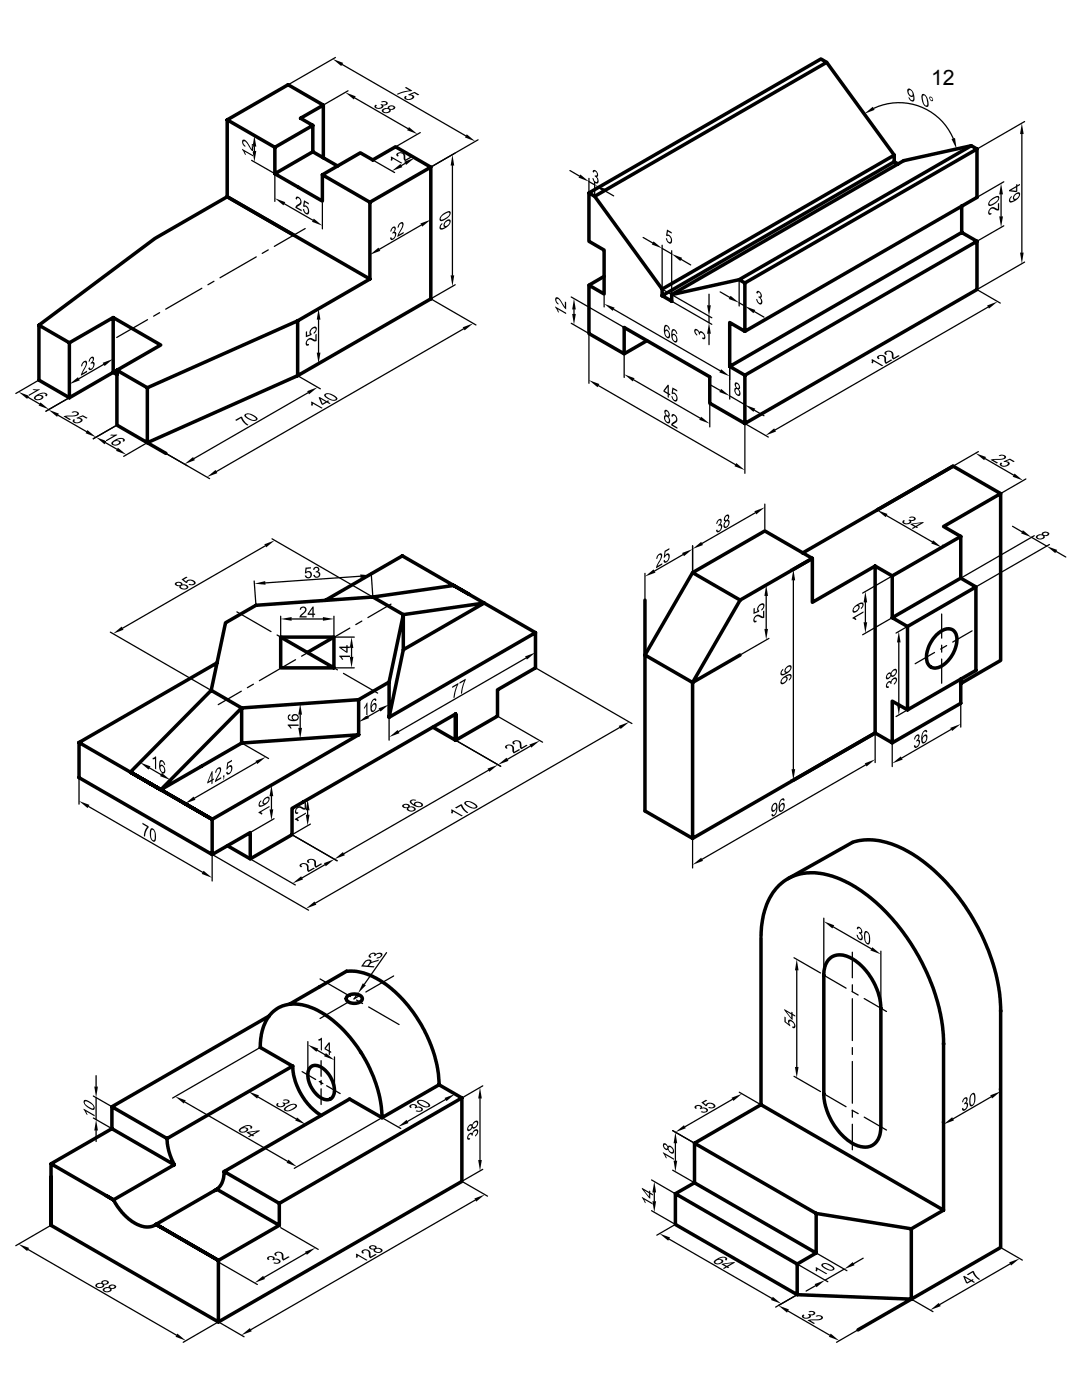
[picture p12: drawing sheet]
<svg xmlns="http://www.w3.org/2000/svg" width="216mm" height="279mm" viewBox="0 0 216 279" stroke-linecap="round" stroke-linejoin="round" font-family="sans-serif">
<defs><g id="words">
<text font-size="4.2" x="185.8" y="16.9">12</text>
</g></defs>
<g fill="none" stroke="#000" stroke-width=".7">
<path d="M165 12.4l13.4 18.6M45.3 23.9l12.2-7 7 4.1-4.5 2.6 2.4 1.4M45.3 23.9v15.4l-14.4 8.3-23.1 17.3M45.3 23.9l9.5 5.5v5.3l9.5 5.4v-5.2l9.5 5.5M45.3 39.3l28.5 16.4M54.8 29.4l7.6-4.4v5.3l-7.6 4.4M62.4 30.3l5 2.8M64.5 21v10.5M86 33.4l-7.1-4.1-4.5 2.6-2.5-1.4-7.6 4.4M117.5 38.5l46.3-26.7 1.2 .6-46.3 26.8-1.2-.7v9.7l3 1.7v8.8l-3-1.8v9.7l7 4v-5.2l17.1 9.8v5.3l7 4M118.7 39.2l13.4 18.5M178.4 31v1.3l.8 .4"/>
<path d="M178.4 32.3l-46.3 26.7M178.4 31l-46.3 26.7M193.8 29.1l-13.5 3-46.3 26.7M194.9 29.7l-1.1-.6-46.3 26.7 1.1 .7M73.8 40.4l12.2-7v26.2l-26.6 15.4v-11l14.4-8.3zM120.5 55.2l-3 1.7M132.1 57.7v1.3M134 58.8v1.3l-1.9-1.1M147.5 55.8l-13.5 3M191.9 41.1v5.3l3 1.8M191.9 46.4l-46.3 26.7M13.8 68.4l-6-3.5v11l6 3.5"/>
<path d="M22.6 63.4v10.9l-8.8 5.1M22.6 74.3l.7 .5M23.3 73.9l6.1 3.5v10.9l-6.1-3.5zM23.3 73.9l8.8-5-9.5-5.5-8.8 5v11M59.4 75l-30 13.3 3.7 2.2M59.4 64l-30 13.4M129.1 68l-4.6 2.6M148.6 74.9l46.3-26.7v9.6l-46.3 26.7zM148.6 66.1l46.3-26.7v-9.7l-46.3 26.8v9.6l-3-1.7v8.7l3 1.8M190.2 93l-15.2 8.8M199.7 98.5l-9.5-5.5-30.1 17.4M64.9 119.8l15.4-8.9 26.5 15.4"/>
<path d="M74.4 119.1l-23.3 1.7-6.1 3.5-2.9 13.5M90.5 116.8l-16.1 2.3 6.1 3.6 16.1-2.3-16.1 9.3M128.7 119.8v42l9.5 5.5M138.2 114.3l-9.5 16.4 9.5 5.5 9.5-5.5M147.7 119.8l-9.5 16.4v31.1M162.1 111.4v8.8l12.5-7.2 3.4 1.9M162.1 111.4l-9.5-5.4-14.4 8.3 9.5 5.5M162.1 111.4l-14.4 8.4M174.6 113v33.3M178 114.9v8.4l3.1 1.7v16.7l-3.1-1.8v8.4M191.7 107.1l-3.4-2 11.4-6.6v33.3l-8 4.6M191.7 115.4l3 1.7-13.6 7.9"/>
<path d="M191.7 107.1v8.3M191.7 115.4l-13.7 7.9M191.7 107.1l-13.7 7.8M194.7 117.1v16.7l-13.6 7.9M42.1 137.8l6.1 3.5-16.1 16.3-6.1-3.5zM43.3 132.3l-27.5 15.9M56 127.1l10.6 6.2M56 127.1h10.6v6.2h-10.6zM66.6 127.1l-5.3 3.1M71.6 139.6l-23.4 1.7v7l23.4-1.7M77.6 136.1l2.9-13.4v7l-2.9 13.5M106.8 126.3v7l-7.5 4.4v5.2l-8.4 4.8v-5.2l-32.6 18.8v5.3l-8.4 4.8v-5.2l-7.6 4.3v-7"/>
<path d="M106.8 126.3l-29.2 16.9v-7.1l-6 3.5v7M186.9 126.7a2.64 2.64 0 0 1 3.4-.8l.5 .6a6 6 0 0 1-3.9 6.8 1.75 1.75 0 0 1-2-1.9v-1l.4-1.3 .7-1.3zM191.7 135.5v4.9l-13.7 7.9-3.4-2M15.8 148.2l26.5 15.3M15.8 148.2v7l26.5 15.3M32.1 157.6l-3-1.7 13.2 7.6M40.2 153h.1M48.2 148.3l-16.1 9.3-6.1-3.5 3.1 1.8M71.6 146.6l-29.3 16.9-5.7-3.3M90.9 142.5v5.2v-5.2v5.2l-4.5-2.6M174.6 146.3l-36.4 21M174.6 146.3l-16.3 9.4"/>
<path d="M45.4 168.8l4.5 2.6M157.3 175.3l12.8-7.2a13.8 13.8 0 0 1 11.2 1.9l2.2 1.4 2.2 1.7 2.3 2.2 1.8 1.9 1.7 2.1 2.2 3.2 1.5 2.7 1.5 3.2a34.2 34.2 0 0 1 3 13.5M63.8 196.9v.1M69.3 198.8l.7-.3 1.1-.1a.94 .94 0 0 1 1.1 1.3l-.9 .5h-1.2a.86 .86 0 0 1-.8-.4 .86 .86 0 0 1 0-.9zM151.8 186.8l.3-2.8a11 11 0 0 1 6-9.1l1.6-.5 1.1-.2 2.5 .1a23.2 23.2 0 0 1 13 7.2l1.8 1.9 2.2 2.7 3.1 5 1.6 3.1 1.1 2.8 1.6 5.4a28.4 28.4 0 0 1 .6 6M151.8 187.2v33.3M165.4 191.4a3.6 3.6 0 0 1 4.7-.1l1.3 1 1.5 1.5 1.1 1.6 1 2.1a10.7 10.7 0 0 1 .8 3.7v23.7a4.6 4.6 0 0 1-1 3.1 3.6 3.6 0 0 1-4.7 .2 12.5 12.5 0 0 1-5.7-9.9v-23.7a4.5 4.5 0 0 1 1-3.2zM53.7 202.8l-31.4 18.1M57.7 200.4l11.4-6.6a12.6 12.6 0 0 1 9.2 3.6l.8 .8a27.1 27.1 0 0 1 8.5 18.3M58.4 212.8l-25.1 14.4M58.4 212.8l-6.5-3.8v-.7a8.1 8.1 0 0 1 3.9-7.3 8.5 8.5 0 0 1 7.9 .8 26.6 26.6 0 0 1 11.5 15.1 22.2 22.2 0 0 1 1 6.2M58.4 212.7l.2 1.7 .3 1.4 1.3 2.7 1.6 2.3 1.4 1.2 .9 .6"/>
<path d="M61.9 213a2.22 2.22 0 0 1 3 .6 5 5 0 0 1 1.6 5.1l-.5 .6-.9 .2a5.4 5.4 0 0 1-3.7-4.7l.1-1zM69.7 219.4l6.5 3.7M69.8 219.3l-25.1 14.5M71.9 209.9l.2 .2M87.6 216.5l-11.4 6.6M87.6 216.5l4.6 2.6M188.3 208.2v33.3l-36.5-21-13.2 7.7v7.9l-3.8 2.1v6.2l24.3 14M199.7 201.6v47.4l-28.5 16.4M10.2 234.9v9.6l33.4 19.3v-12.3l12.1-7v-4.3l36.5-21.1v16.7l-48.6 28M10.2 232.3l12.4 7.2 12.2-7M21.2 238.6l1.4 .9 1.7 2.5 1.4 1.2 1 .8a4 4 0 0 0 4.4 .3l12.2-7 12.4 7.2M22.3 225.3l-12.1 7v12.2"/>
<path d="M22.3 225.3v-4.4l11 6.3M22.3 225.3l12.5 7.2M33.3 227.2l.4 2.5 1.1 2.8M44.7 233.8a4.3 4.3 0 0 1-1.2 3.4l-.7 .4M44.7 233.8l11 6.4M134.8 238.2l24.3 14.1M138.6 236.1l24.3 14M138.6 228.2l24.3 14M31.1 244.3l12.5 7.2-12.5-7.2 1.5 .9M162.9 242.2v7.9l-3.8 2.2v6.1l22.7 .9v-14.1M188.3 241.5l-6.5 3.7-18.9-3"/>
</g>
<g fill="none" stroke="#000" stroke-width=".25">
<path d="M66.9 11.5l-9.1 5.3M68.3 12.9l24.6 14.2M69.4 18.1l-4.6 2.7M70.8 19.5l10.6 6.2M50.2 32l4.4 2.5M50.2 26.7l4.4 2.6M50.8 29.3v.8M54.8 35v5.2M74.7 32.1l4 2.3M79.2 29.4l4.1 2.4M80.9 32.6l-.8 .4M83.9 26.5l-4.7 2.6"/>
<path d="M90.3 33v21.9M95.4 27.9l-9.2 5.3 4.6-2.7M113.7 34l1.9 1.1M117.5 35.6v2.6M117.5 36.2l1.2 .7M118.7 36.3v2.6M120.5 38l1.9 1.1M174.3 21.6a11.8 11.8 0 0 1 15.9 6M199.7 38.8v4.4M200.3 36.3l-5.1 2.9M203.9 26.8v23.6M204.4 24.3l-9.2 5.3"/>
<path d="M40.3 57.5l-7.2 4.2M42.7 56.1l-1.2 .7M51.1 51.3l-7.2 4.1M53.5 49.9l-1.2 .7M56.7 40.7l5.7 3.2M60.9 45.6l-6.2 3.6M64.3 40.4v5.3M73.8 50.2v5.2M84.1 44.9l-8.4 4.8M86 43.2v5.2M86.2 59.8l8.8 5.1M90.8 56.8l-4.6 2.7"/>
<path d="M114 59.3l10.3 5.9M120.5 59v2.3M128.3 47.4l1.9 1.1M132.1 48.9v9.8M132.1 49.6l1.9 1.1M132.4 59.2l9.6 5.5M132.4 57.9l9.6 5.5M134 50v9.8M135.9 51.8l1.9 1.1M141.5 58.7v2.2M143.7 58.3l1.9 1.1M147.5 56.1v5"/>
<path d="M148.6 56.8v4.9M195.2 58l4.4 2.5M200.3 45.1l-5.1 2.9M204.4 52.3l-9.2 5.3M5.6 79.3l2.3 1.3M7.5 76l-4.3 2.5M13.6 79.5l-4.5 2.6M13.8 68.7v8.6M20.7 72.7l-5 2.9M22.6 63.7v8.6M29.4 63.8l-6.1 3.6M31.9 62.4l-1.3 .7"/>
<path d="M59.7 75.1l4.2 2.5M61.5 78.4l-22.8 13.1M63.6 63.8v6.6M64.1 61.3l-4.4 2.6M64.1 72.2l-4.4 2.6M92.5 65.6l-49.3 28.5M114 64.5l10.3 6M114.5 61.8v.9M117.5 66.9v9.6M119.4 77l27.3 15.7M122.4 61.7l21.3 12.3M124.5 70.9v4.4"/>
<path d="M126.4 75.8l13.3 7.7M141.5 63.1v1.3M141.5 66.6v2.2M141.8 76.8l1.9 1.1M145.6 73.4v6.3M145.6 79l3 1.8M147.5 60.4l1.1 .7M148.6 75.2v6.2M150.5 62.2l1.9 1.1M197.2 61.3l-42.5 24.5M11.6 82.9l5.7 3.2M21.1 88.3l2.2 1.4"/>
<path d="M23.1 85l-4.5 2.6M29.1 88.5l-4.4 2.6M33.1 90.5l8.7 5M141.6 80.8v4.4M148.6 84.8v9.7M148.9 84.7l4.4 2.5M150.5 81.9l1.9 1.1M195.2 90.1l-4.7 2.8M196.6 91.5l5.7 3.3M204.7 95.6l-4.8 2.7M50.7 116l.4 4.5M52.9 108.9l-28.4 16.5"/>
<path d="M54.3 107.5l19.8 11.5M71.9 115l-18.9 1.3M74.1 114.3l.3 4.6M128.7 114.4v5M136.3 110.7l-5.7 3.3M138.2 108.9v5.1M150.7 102.3l-10.6 6.2M152.6 100.6v5M152.9 118.9v6.6M153.4 116.4l-5.4 3.2M157.8 113.6h.2M158.3 115.8v37.7"/>
<path d="M175.3 101.3l-.2 .3M176.9 102.9l9.1 5.2M188.2 108.8l-.2 .2M191.4 107.2l-19.3 11.2M191.4 115.5l-19.3 11.2M202 105l1.9 1.1M205.8 107.2l3.1 1.8M206.4 106.9l-14.4 8.3M209.4 108.7l-14.4 8.3M210.8 110.1l1.9 1.1M22 126.2l19.9 11.4M47.3 122.1l6.8 3.9"/>
<path d="M48.2 137.9l-4.7 2.7M50.6 136.5l-1.2 .7M55.3 126.7l1.2 .7M56 123v3.9M57.7 128.1l7.2 4.2M58.2 123.5h6.2M59 131.7l-7.2 4.1M61.4 130.3l-1.2 .7M66.1 133l1.2 .7M66.6 123v3.9M66.9 133.3h3.8M66.9 127.1h3.8"/>
<path d="M68.5 134.4l6.9 3.9M69.8 125.3l-7.2 4.3M70.1 129.3v1.8M71.6 140v4.7M72.2 124l-1.2 .7M77.6 136.4v4.8M78 120.6l-4.6 2.7M105 131.3l-25.5 14.7M106.8 126.6v4.3M107.1 133.4l19 11M153.4 127.4l-5.4 3.2M172.7 120.2v4"/>
<path d="M179.3 128.2v12.3M180.8 125.2l-2 1.1M186.5 130.2l-3.9 2.3M187.9 122.5v4.9M187.9 128.8v1.4M187.9 131.5v4.9M188.9 128.8l-1.2 .7M194 125.9l-3.9 2.2M15.8 155.5v5M28.3 151.8l-2.1 2.1M29.8 153.3l2.3 1.3M32.4 157.8l5.1 2.9"/>
<path d="M34.4 155.3l-2.1 2.1M48.5 148.4l5.1 3M51.1 152.2l-12.3 7.1M54.2 158.9v2.6M54.7 156.4l-12.4 7.1M59.4 140.4h.5M59.4 147.4h.5M59.9 142.6v2.7M61.9 159.2l-3.4 2M75.7 141.7l-2.3 1.3M77.6 143.5v4.2M91.2 147.9l8.7 5"/>
<path d="M97.5 153.7l-28.9 16.7M99.5 143.1l8.8 5M105.8 148.9l-4.5 2.6M123.7 145.2l-60.8 35M157.8 155.7h.2M172.7 152.7l-32.6 18.8M174.6 146.6v5.6M178 148.6v4.4M180.8 141.8l-2 1.2M189.8 145.6l-9.9 5.7M191.7 140.7v4.4M17.7 161l22.7 13.1"/>
<path d="M42.3 170.9v4.9M42.6 170.7l19 11M50.2 171.6l8.7 5M54.7 163.4l-12.4 7.1M58.5 166.8l8.8 5M61.4 161.7v.9M61.9 164.5l-3.4 1.9M64.8 172.6l-4.5 2.6M138.2 167.6v5.6M63.9 195.4l6 3.5M71.1 199.6l1.2 .7M71.4 198.2l-.7 1.1"/>
<path d="M71.8 198.7l-1.2 .7M77.1 190.1l-4.4 6.3M78.5 194.8l-5.5 3.2M158.4 191.1l5.3 3.1M159 193.7v19.2M164.4 183.2v11.1M164.4 194.6l4.4 2.6M166.3 185l7.6 4.4M170 197.9l1.2 .7M170.1 190v5.1M170.1 196.5v1.4M170.1 199.3v8.4"/>
<path d="M172.4 199.3l4.5 2.6M175.8 189.8v11.1M18.6 218.7l3.5 2M19.2 214.7v2.2M19.2 219.1v4.3M36.9 219.9l20.5 11.9M51.5 218.9l7.6 4.4M51.7 209.2l-17.3 9.9M58.1 212.9l-9.1 5.3M60.3 213.9l2.7 1.5M61.4 207.9v6.3M63.3 209.6l1.5 .9"/>
<path d="M63.7 215.8l.7 .5M64.1 211.7v3.1M64.1 215.6v.9M64.1 217.3v3.1M65.2 216.7l2.7 1.5M66.7 210.9v6.4M69.4 200l-5.5 3.3M69.5 219.5l-9.1 5.2M73.6 201l6 3.5M87.9 216.6l3.4 2.1M88.9 219.4l-7.6 4.4M95.8 219.2v12.3"/>
<path d="M96.3 216.7l-3.9 2.3M146.2 219.4l-9.5 5.5M147.5 218l4.1 2.3M158.4 214.8l5.3 3M164.4 218.3l4.4 2.6M170.1 209.1v1.3M170.1 211.8v8.4M197.8 218.9l-7.6 4.4M199.4 217.3l.1 .3M18.6 223.1l3.5 2M19.2 225.6v2.2M75.9 223.2l-17.2 10"/>
<path d="M76.5 223.2l3.5 2M92.4 235.9l4.9 2.8M94.8 239.5l-44.7 25.9M96.3 233.4l-3.9 2.2M130 235.5l4.5 2.6M130.6 238v1.7M134.2 233.5l4.1 2.4M134.2 225.6l4.1 2.4M134.8 228.2v3.4M170.1 224.4v5.1M171.2 222.2l-1.1-.6v1.4M172.4 222.9l4.5 2.6"/>
<path d="M188 223.9l.2 .3M5.6 249.4l29.6 17.1M9.9 244.7l-6.7 3.9M43.9 252l7.5 4.3M56 245l7.5 4.3M61 250.1l-8.3 4.8M130 241.6l4.5 2.6M133.5 247.3l20.5 11.8M134.5 244.5l-3.4 2M147.2 245.4l18 10.4M151 243.2l18 10.4M158.8 258.6l-4 2.3"/>
<path d="M162.8 256.6l-2 1.1M168.4 253.3l-3.8 2.2M172.2 251.1l-1.9 1.1M182.1 259.4l4.1 2.4M199.9 249.1l4.1 2.4M201.5 252.2l-14 8.1M43.3 264l-6.7 3.9M43.9 264l4.8 2.8M157.2 261.6l8.4 4.9M170.9 265.6l-4 2.3"/>
</g>
<g fill="#000">
<path d="M72.4 196.2l.6 .4-1.6 1.6z"/>
<path d="M66.4 11.8l2.1 .8-.4 .6zM93.1 26.8l-.3 .6 2 .8zM79.1 18.8l.3 .1 .9-.4 2-.4-1.3-.7-.2 .1 .9 .6-1.5 .2zM80.8 19.3l-.2 .2 .5 .2-.1-.2 .2-.2-.3-.2zM80.6 19.5a1.19 1.19 0 0 0 2.1-.1l-.6-.3 .2 .3-.4 .3a1.18 1.18 0 0 1-1.3-.2zM82 18.9l.7 .5a.64 .64 0 0 0-.7-.5zM81.4 18.9l1.3 .5-.7-.5 .7-.3 .7 .4 .3-.1-1-.6z" fill-rule="evenodd"/>
<path d="M68.9 18.4l2.1 .8-.4 .7zM81.6 25.4l-.4 .6 2.1 .8zM74.8 21l-.1 .3a.75 .75 0 0 0 .9 .4l-.6-.4 .2-.3-.2-.1zM75.2 21.5a.85 .85 0 0 0 1.3-.2l-.1-.3h-.3l.1 .2-.3 .3zM75.9 20.9l.5 .1-.3-.2zM76 20.3l.2 .1h.7l-.3-.2zM76.6 20.2l.5 .4-.2 .2h-.7a.66 .66 0 0 0 .7 .2 .66 .66 0 0 0 .5-.5zM76.3 21.9l-.1 .2 .4 .2-.1-.3 .2-.2 .4-.1 .4 .1a.85 .85 0 0 0-1.2 .1zM77.8 21.7a.65 .65 0 0 0 1.1-.2l-.5-.2 .2 .2-.2 .2zM76.2 22.1a1.09 1.09 0 0 0 1.8 0l-.4-.6 .2-.2 .3-.1 .8 .3a.87 .87 0 0 0-.8-.5 .87 .87 0 0 0-.8 .6l.4 .4-.3 .3a1.19 1.19 0 0 1-1.2-.2z" fill-rule="evenodd"/>
<path d="M50.4 30.1h.7l-.3 2.2zM50.8 27.1l-.4 2.2h.7zM48.8 30.2l-.1 .3 .2 .3 .2 .2zM48.3 29.7l.4 .8 .1-.3 1.7 1v-.2zM48.5 27.9v.5l.1-.2a2.01 2.01 0 0 1 1.2 1.3l.7 .8v-1.4l-.3-.2v1.1l-.1-.2a3.7 3.7 0 0 0-1.4-1.7zM48.3 28a1.18 1.18 0 0 0 .6 1.4v-.4a1.13 1.13 0 0 1-.4-1.1z" fill-rule="evenodd"/>
<path d="M78.2 34.1l1.7-1.4 .4 .7zM80.7 32.3l.3 .6 1.7-1.4zM78 31.7l-.1 .3 .3 .1 .1-.5zM77.9 31.3l.1 .4 .3-.1 1.8 1 .2-.1-2.2-1.3zM79.5 30.6h.1a.81 .81 0 0 1 .9 .3 .81 .81 0 0 1 .1 .9l.3 .4 1.2-.7-.2-.2-1 .5a1.11 1.11 0 0 0-1-1.4zM79.1 30.7v.3l.2 .2 .3-.1-.2-.3 .5-.4z" fill-rule="evenodd"/>
<path d="M90.3 30.9l-.4 2.1h.7zM89.9 54.9h.7l-.3 2.3zM88.9 44.1l-.2 .3v.5l.1-.4 .4-.3 .4-.1 .1 .2 .1-.5a.78 .78 0 0 0-.9 .3zM88.7 44.4l-.2 .6v.2l.3 .1zM88.1 44.6l-.3 .3 .1 .4 .4-.6-.1-.2zM87.8 44.9v.8a1.7 1.7 0 0 0 1.9-.8v-.1a.78 .78 0 0 0 .1-1 1.07 1.07 0 0 1-1 1.3v.2l-.6 .3-.2-.1zM87.9 43.6v.5a2.2 2.2 0 0 0 2-1.7l-.1-.2a2.01 2.01 0 0 1-1.8 1.7zM88.3 42.8a.91 .91 0 0 0-.4 1.3 1.57 1.57 0 0 1 1.4-1.7h.3l.1 .2 .1-.4h-.6z" fill-rule="evenodd"/>
<path d="M118.2 35.5l.1 .3a.96 .96 0 0 0 1 .8 1.1 1.1 0 0 1-.9-1zM118.8 35.3l.3 .3 .1 .5-.1 .2h-.3l.5 .3 .1-.6a.7 .7 0 0 0-.6-.7zM118.7 35v.2l.4 .1zM118.3 34l-.1 .3 .3 .2 .1-.3h.2l-.4-.3zM118.4 33.9a.96 .96 0 0 1 .7 .9l-.1 .3-.3-.1 .4 .3a.83 .83 0 0 0 .1-.9 .83 .83 0 0 0-.8-.5z" fill-rule="evenodd"/>
<path d="M118.7 36.9l2 .8-.3 .6zM115.8 34.8l-.4 .7 2.1 .7z" fill-rule="evenodd"/>
<path d="M189.9 27.7l1 2-.3-2.2zM172.4 22.7l2.1-.8-.4-.6zM181.3 19.4l.2 .5 .4 .1-.4-.5zM181.3 19l.5 .3 .3 .1 .1-.2zM181.1 17.8a.94 .94 0 0 0 .7 1.3l-.4-.3-.1-.4 .1-.4h.2zM181.1 17.8a1 1 0 0 1 .9 1.3l.2 .2v.6l-.1 .1-.6-.1 .4 .3h.4a1.96 1.96 0 0 0-1-2.5zM184 18.9a2.39 2.39 0 0 0 .8 2.4h.3a1.94 1.94 0 0 1-.9-2.2l.2-.1zM184 18.8v.1l.4 .1a2.06 2.06 0 0 1 .6 2l-.3 .1 .4 .2a2.06 2.06 0 0 0-.9-2.6zM185.5 19.3l-.1 .3 .2 .4 .3 .2h.2l-.4-.3-.1-.3 .2-.1zM185.5 19.3a.58 .58 0 0 1 .5 .7h-.1l.3 .2-.2-.7-.3-.2z" fill-rule="evenodd"/>
<path d="M203.9 24.6l-.4 2.2h.8zM203.5 50.4h.8l-.4 2.2zM202.5 38.7l-.2 .3v.5l.2-.4 .3-.3 .4-.1 .1 .2 .1-.5a.78 .78 0 0 0-.9 .3zM202.3 39l-.2 .6 .1 .2 .2 .1zM201.7 39.2l-.2 .3v.4l.4-.6v-.2zM201.5 39.5l-.2 .5 .1 .3a1.77 1.77 0 0 0 1.9-.9 .78 .78 0 0 0 .1-1 1.11 1.11 0 0 1-1 1.3v.2l-.6 .2h-.2zM201.3 38v.2l1.5 .2 .2-.2v-.9l.5-.3v-.3l-.5 .3v-.3l-.2 .1v1.3zM201.3 38h.5l1-.6v.7v-1z" fill-rule="evenodd"/>
<path d="M54.8 39.6l2.1 .7-.3 .7zM62.6 43.6l-.3 .7 2 .7zM59.6 39.6a.73 .73 0 0 1 .3 .8 .73 .73 0 0 1-.6 .5l-.4 .6 1.3 .7v-.3l-.9-.5a1.36 1.36 0 0 0 .9-1.3l-.2-.3zM59.2 39.2l-.2 .5 .2 .2 .2-.4 .6 .3a.81 .81 0 0 0-.8-.6zM60.4 41.7l.2 .6 .4 .2-.3-.7zM61 41.3l.3 .3 .1 .6-.1 .3-.7-.2 .4 .4 .4 .1a.84 .84 0 0 0 .1-1.3zM60.7 41l.8 .5a.71 .71 0 0 0-.8-.5zM60.7 40l-.2 1.2 1 .3-.8-.5 .2-.6 .7 .4v-.3z" fill-rule="evenodd"/>
<path d="M73.8 50.8l1.7-1.4 .4 .7zM83.9 44.6l.3 .6 1.8-1.4zM77.8 47.5l.2 .4a.76 .76 0 0 0 .9-.6l-.5 .3h-.2l-.1-.3zM78.7 46.3l-.2 .2 .2 .1 .1 .3-.4 .7a.86 .86 0 0 0 .6-1.3zM78.3 46.4v.3l.4-.4zM78.1 45.7l-.2 .5h.2l.3-.7zM78.3 45.4l-.2 .3 .6-.2v.2l-.1 .4-.2 .3a.78 .78 0 0 0 .5-1.1l-.2-.1zM79.9 44.6h.3l.1 .3-1 2.4 1.2-.7v-.3l-.9 .5 .1-.2a3.5 3.5 0 0 0 .8-2l-.1-.3zM79.7 44.6l-.4 .9 .3-.2a1.13 1.13 0 0 1 .8-1z" fill-rule="evenodd"/>
<path d="M132.9 47.5l.2 .6 .4 .2-.3-.3-.1-.4zM133.5 47.1l.3 .4 .1 .6-.2 .2-.6-.2 .4 .5h.3a.87 .87 0 0 0 .3-.8 .87 .87 0 0 0-.6-.7zM133.2 46.8l.7 .5a.7 .7 0 0 0-.7-.5zM133.1 45.8l-.2 1.2 1 .3-.7-.5 .1-.6 .7 .4v-.3z" fill-rule="evenodd"/>
<path d="M134 50.7l2.1 .8-.4 .6zM130.4 48.2l-.4 .6 2.1 .8z" fill-rule="evenodd"/>
<path d="M145.8 59l-.4 .7 2.1 .7zM148.6 61.1l2.1 .8-.4 .6z" fill-rule="evenodd"/>
<path d="M150.9 59.6v.3a.95 .95 0 0 0 1 .8 1.15 1.15 0 0 1-.8-1zM151.5 59.4l.3 .4 .1 .4-.1 .3h-.3l.4 .2 .2-.5a.71 .71 0 0 0-.6-.8zM151.4 59.1l-.1 .3 .5 .1zM151 58.2l-.1 .2 .2 .2 .2-.2h.2l-.4-.3zM151.1 58.1a1.02 1.02 0 0 1 .7 .9l-.1 .2-.3-.1 .4 .4a.84 .84 0 0 0 .1-1 .84 .84 0 0 0-.8-.4z" fill-rule="evenodd"/>
<path d="M197.6 41.6l-.2 .2v.5a.71 .71 0 0 1 .5-.7 .71 .71 0 0 1 .8 .3h.7v-1.4l-.3 .1v1.1h-.1a1 1 0 0 0-1.4-.1zM197.4 41.8a.64 .64 0 0 0 .1 1.1l.3-.1v-.3h-.3zM197.4 40.6v.5a2.14 2.14 0 0 0 2-1.8l-.1-.2a2.01 2.01 0 0 1-1.8 1.7zM197.7 39.8l-.5 .6v.5l.2 .2a1.6 1.6 0 0 1 1.4-1.7h.3l.1 .2 .1-.5a2.03 2.03 0 0 0-1.6 .7zM199.7 36.6l-.3 2.2h.7zM199.4 43.2h.7l-.4 2.2z" fill-rule="evenodd"/>
<path d="M3.7 78.2l2.1 .8-.4 .6zM8.1 80.3l-.4 .6 2.1 .8zM6.5 77.8l.8 .1-.2-.2h-.4zM5.5 78.9l.3 .1 2.2-1.3h-.9l.2 .2zM7.2 79.6a.91 .91 0 0 0 1.1 .1l.4-.4-.5-.2 .1 .2-.2 .2-.5 .2zM7.7 78.8l1 .5-.2-.4zM9 78.6l.1 .2-.1 .2 .2 .1 .3-.3zM6.9 79.2l-.1 .2a.63 .63 0 0 0 .7 .5l-.4-.4a.69 .69 0 0 1 .8-.5l-.2-.2 .7-.2 .3-.1 .8 .3-.1-.1a1.85 1.85 0 0 0-2.5 .5z" fill-rule="evenodd"/>
<path d="M13.8 76.7l1.8-1.4 .3 .6zM20.5 72.4l.4 .6 1.7-1.4zM16.8 72.3h.2l.1 .3-1 2.4 1.3-.7v-.3l-1 .5 .2-.2a3.4 3.4 0 0 0 .8-2.1l-.2-.2zM16.6 72.2l-.4 1 .2-.2a1.18 1.18 0 0 1 .8-1zM17.6 73.4l.2 .5a.76 .76 0 0 0 .9-.6l-.5 .3h-.2l-.1-.3zM18.5 72.2l-.2 .3h.2l.1 .4-.4 .7a.87 .87 0 0 0 .6-1.3zM18.1 72.4v.3l.4-.5zM17.8 71.6l-.1 .6 .2-.1 .3-.6zM18.1 71.4l-.3 .2 .7-.1v.2l-.1 .4-.2 .2a.78 .78 0 0 0 .5-1l-.2-.1z" fill-rule="evenodd"/>
<path d="M61.3 78.1l.4 .6 1.7-1.4zM36.8 92.6l1.7-1.4 .4 .6zM46.9 83.8l.3 .2 .9-.5a2.86 2.86 0 0 0 1.2 1.4l.3-.1a3.1 3.1 0 0 1-1.3-1.6l-.2-.1zM48.7 83a2.44 2.44 0 0 0 2.5 .9l.2-.3a1.94 1.94 0 0 1-2.3-.7l.1-.2zM48.9 82.7l-.2 .3a1.76 1.76 0 0 1 2.4 .6l-.1 .2 .4-.2a2.19 2.19 0 0 0-2.5-.9z" fill-rule="evenodd"/>
<path d="M63.6 61.6l-.4 2.2h.7zM63.2 70.4h.7l-.3 2.2zM61.4 67.7l-.2 .3v.4a.71 .71 0 0 1 .5-.6 .71 .71 0 0 1 .8 .3h.7v-1.5l-.3 .2v1a1.4 1.4 0 0 0-1.5-.1zM61.2 68a.64 .64 0 0 0 .1 1l.3-.1 .1-.3-.4 .1zM63 65.7l-.4 .7v.3l.5-.5zM62.2 65.5l-.3 .3 .1 .5 .2-.5 .4-.3h.3l.2 .7 .1-.6-.1-.3a.68 .68 0 0 0-.9 .2zM61.9 65.8a.74 .74 0 0 0 0 .9zM61 66.2v1.1l1.1-.4-.2-1.1v.9l-.6 .3v-.9z" fill-rule="evenodd"/>
<path d="M111.3 61.7l-.1 .2 .1 .4 .3 .1zM110.8 61.2l.4 .7 .1-.2 1.7 1v-.3zM111 59.3v.6l.1-.3 .3 .1 1.6 2.1v-1.5l-.3-.1v1l-.1-.2a3.6 3.6 0 0 0-1.4-1.7zM111 59.3a1.03 1.03 0 0 0 .4 1.5v-.3a1.11 1.11 0 0 1-.4-1.2zM114.5 59.6l-.3 2.2h.7zM114.2 62.7h.7l-.4 2.1z" fill-rule="evenodd"/>
<path d="M117.5 75.9l2.1 .7-.4 .7zM146.9 92.4l-.3 .6 2 .8zM132.6 83h-.1a.9 .9 0 0 0 .6 1.2l-.4-.8 .1-.3 .3 .1-.3-.3zM133.1 82.1l.3 .6-.1 .2h-.2l.3 .3 .2-.1a.72 .72 0 0 0-.5-1zM132.7 81.8a.76 .76 0 0 0 .1 1.1 .97 .97 0 0 1 .5 1.3l-.6-.3a.64 .64 0 0 0 1 .4v-.4l-.3-.7a.89 .89 0 0 1-.5-1.1l.6 .2a.72 .72 0 0 0-.8-.5zM134.6 83a.7 .7 0 0 1 .3 .7 .7 .7 0 0 1-.6 .6l-.4 .6 1.3 .7v-.3l-1-.5a1.35 1.35 0 0 0 .9-1.3l-.1-.3zM134.2 82.7l-.2 .4 .2 .1 .1-.3 .7 .3a.85 .85 0 0 0-.8-.5z" fill-rule="evenodd"/>
<path d="M120.5 60.6l2.1 .8-.3 .6zM143.9 73.7l-.4 .6 2.1 .8zM133.1 66l.3 .3 .1 .5-.1 .4h-.3l.4 .3 .2-.2a.92 .92 0 0 0-.6-1.3zM132.7 65.9l.8 .4a.62 .62 0 0 0-.6-.6zM133.1 65.1l.4 .6 .2 .1-.2-.5zM132.7 64.9a2.21 2.21 0 0 0 .5 2.6h.3a1.09 1.09 0 0 1-.6-1.5l-.2-.1 .1-.6 .1-.2 .6 .2-.4-.4zM134.6 66.9l.3 .4 .1 .4-.1 .4h-.3l.3 .3a.9 .9 0 0 0-.3-1.5zM134.2 66.7l.8 .4-.4-.4-.3-.1zM134.6 66l.3 .6 .2 .1-.1-.6zM134.1 65.8a1.86 1.86 0 0 0 .8 2.6 1.1 1.1 0 0 1-.6-1.5l-.1-.2v-.6l.2-.1 .6 .1-.4-.4z" fill-rule="evenodd"/>
<path d="M124.5 74.7l2.1 .8-.3 .6zM139.9 83.2l-.4 .6 2.1 .8zM133.3 76.8l-.9 1.1v.3l.8 .5v.6l.3 .1v-.6l.2 .1v-.2l-1.1-.7 .9-1.1zM133.5 76.9l-.3 .3v1.2l-.6-.4 .9 .5zM134 79l.2 .6 .4 .2-.3-.2-.1-.5zM134.6 78.6l.3 .5 .1 .5-.2 .2-.6-.2 .4 .5 .3 .1a.82 .82 0 0 0 .1-1.3zM134.3 78.3l.7 .6a.7 .7 0 0 0-.7-.6zM134.2 77.3l-.2 1.2 1 .4-.7-.6 .1-.6 .7 .4v-.2z" fill-rule="evenodd"/>
<path d="M140.6 66.7l-.2 .7h-.3v.2l.5 .1a.8 .8 0 0 0 0-1zM139.7 66.1l-.2 .2 .2 .3 .1-.2 .3 .1 .4 .7a.9 .9 0 0 0-.8-1.1zM139.5 66.3l-.1 .4 .3 .1zM138.7 66.1v.4l.4 .5v-.2zM138.6 65.7l-.1 .3 .2 .5 .1-.6 .3 .1 .3 .6a.75 .75 0 0 0-.6-1z" fill-rule="evenodd"/>
<path d="M141.5 64.4l-.4 2.2h.7zM141.1 60.9h.7l-.3 2.2z" fill-rule="evenodd"/>
<path d="M143.9 77.6l-.4 .6 2.1 .8zM148.6 80.8l2.1 .8-.4 .6z" fill-rule="evenodd"/>
<path d="M146.6 77.5a.86 .86 0 0 0 .5 1.2l-.2-.2a.65 .65 0 0 1 0-.9l.2 .1-.3-.3zM147.1 76.6l.3 .6v.2h-.3l.3 .3 .2-.1a.72 .72 0 0 0-.5-1zM146.7 76.3a.76 .76 0 0 0 .2 1.1h-.1a.98 .98 0 0 1 .6 1.3l-.7-.2a.64 .64 0 0 0 1 .3v-.7l-.3-.4a.87 .87 0 0 1-.5-1.1l.6 .2a.72 .72 0 0 0-.8-.5z" fill-rule="evenodd"/>
<path d="M174 72.2l-.1 .2 .2 .1 .2-.4zM173.9 71.8l.1 .4 .3-.1 1.7 1 .2-.2-2.2-1.2zM175.5 71.1a.69 .69 0 0 1 .9 .3l.1 .9 .3 .3 1.3-.7-.3-.2-.9 .6-.1-.9a.87 .87 0 0 0-.9-.6zM175.1 71.1l-.1 .2 .3 .4 .2-.1-.2-.3 .6-.5zM177 70.3l.3-.1 .4 .1 .2 .2 .1 .9 .3 .4 1.2-.8-.2-.1-1 .5a1.12 1.12 0 0 0-1-1.4zM176.6 70.3l-.1 .3 .2 .2 .3-.1-.2-.3 .5-.4zM152.8 86.9l1.7-1.4 .3 .6zM197 61l.3 .6 1.8-1.4z" fill-rule="evenodd"/>
<path d="M9.7 81.8l2 .7-.3 .7zM17.4 85.8l-.3 .7 2.1 .7zM12.7 83.1l1.2 .7 .3-.1-1-.6h1.6a.95 .95 0 0 0 1-.5l-.5-.3 .1 .3-.2 .2zM14.3 82.2l.2 .2a1.07 1.07 0 0 1 1.3 .2 1.01 1.01 0 0 0-1.5-.4zM14.6 83.8l-.1 .2 .4 .2-.1-.2 .2-.2-.3-.1zM14.5 84a1.17 1.17 0 0 0 2-.1l-.5-.3 .1 .3-.4 .3a1.27 1.27 0 0 1-1.2-.2zM15.8 83.4l.7 .5-.2-.4zM15.2 83.4l1.3 .5-.7-.5 .7-.3 .7 .4 .3-.1-1-.5z" fill-rule="evenodd"/>
<path d="M19.2 87.2l2.1 .8-.4 .7zM23.5 89.3l-.3 .7 2 .8zM21.9 86.9l.8 .1-.1-.2-.4-.1zM21 87.9l.2 .2 2.2-1.3h-.8l.1 .2zM22.7 88.7a.87 .87 0 0 0 1.1 0l.3-.4-.4-.2 .1 .2-.3 .3-.4 .2zM23.2 87.9l.9 .4-.2-.3zM24.5 87.7l.1 .1-.2 .2 .3 .2 .2-.4zM22.3 88.2l-.1 .4 .7 .3-.4-.4 .1-.2 .7-.3-.1-.1 .5-.3h.5l.7 .2v-.1a1.74 1.74 0 0 0-2.3 .3z" fill-rule="evenodd"/>
<path d="M62.1 80.6l-.1 .3 .3 .1 .1-.4zM62 80.2l.1 .4h.3l1.8 .9 .2-.1-2.2-1.3zM63.6 79.4l.5 1.3 .3 .1 .8-.5 .5 .3 .3-.1-.6-.3 .3-.1-.3-.2-1 .6-.6-1.3zM63.8 79.2l.2 .4 1 .6-.6 .3 .8-.4zM64.7 79a2.44 2.44 0 0 0 2.4 .9l.2-.3a1.94 1.94 0 0 1-2.3-.7l.1-.2zM64.8 78.7l-.1 .3 .4-.3a2.04 2.04 0 0 1 1.9 .9l-.1 .2 .4-.2a2.19 2.19 0 0 0-2.5-.9zM92.3 65.3l.4 .6 1.7-1.4zM41.3 95.2l1.7-1.4 .4 .6z" fill-rule="evenodd"/>
<path d="M194.7 90.4l2 .8-.3 .6zM202.4 94.5l-.3 .6 2.1 .8zM197.7 91.8l1.2 .7 .3-.1-1-.6h1.6a.95 .95 0 0 0 1-.6l-.5-.2 .1 .2-.2 .3zM199.3 90.9l.2 .1a1.07 1.07 0 0 1 1.3 .2 1.05 1.05 0 0 0-1.5-.3zM199.6 92.5l-.1 .2 .4 .2-.1-.3 .2-.2-.3-.1zM199.5 92.7a1.15 1.15 0 0 0 2-.2l-.5-.2 .1 .3-.4 .3a1.27 1.27 0 0 1-1.2-.2zM200.8 92.1l.7 .4-.2-.3zM200.2 92.1l1.3 .4-.7-.4 .7-.3 .7 .4 .3-.1-1-.6z" fill-rule="evenodd"/>
<path d="M35.8 117v.3a.89 .89 0 0 0 1.3 .1l-.2 .1-.7-.2-.1-.2 .1-.2zM35.3 116.4h.7l.1 .2-.1 .2 .4-.2v-.2l-.4-.2-.3-.1zM34.9 116.4v.1l.2 .4 .7 .1a.98 .98 0 0 1 1.5 .2l-.6 .5a.65 .65 0 0 0 .8-.7l-.6-.4h-.5a.87 .87 0 0 1-1.2-.1l.5-.4zM37.6 116.7l.6 .1 .4-.3h-.8zM37.5 116l.6-.1 .6 .4-.5 .5 .6-.1 .2-.2a.83 .83 0 0 0-1-.8zM37.3 115.9l-.2 .2 .9-.4zM36.2 115.6l.9 .8 .9-.7-.9 .4-.4-.4 .7-.5-.2-.1zM22.6 126.5l1.7-1.4 .3 .6zM52.7 108.6l.4 .6 1.7-1.4z" fill-rule="evenodd"/>
<path d="M50.8 116.5l2.1-.5 .1 .7zM71.9 114.6v.8l2.2-.5zM60.8 114.9l.3 .4 .4-.1-.2-.1-.2-.3zM61.5 114.2a.51 .51 0 0 1 .5 .5 .51 .51 0 0 1-.5 .5l-.4 .1a.76 .76 0 0 0 1-.1 .76 .76 0 0 0-.1-1.1zM61.1 114.1h.9a.77 .77 0 0 0-.9 0zM61 113.3l-.2 1.1 1.2-.3h-.9l.1-.6h.9l-.1-.3zM62.5 114.8a.71 .71 0 0 0 .5 .5 .71 .71 0 0 0 .8-.2h-.6l-.3-.1-.1-.3zM63.2 114.2l.3 .1 .1 .3-.1 .4-.3 .1h.6l.1-.5-.1-.4-.3-.1zM63 114v.3l.5-.2zM62.7 113.3l-.2 .4h.2l.1-.3 .3-.1zM62.7 113.3l.7 .1 .1 .3-.2 .2-.2 .1 .4 .1a.59 .59 0 0 0 0-.9 .59 .59 0 0 0-.8 .1z" fill-rule="evenodd"/>
<path d="M131.6 110.8l.2-.1 .1 .3-1 2.4 1.2-.7v-.3l-.9 .5 .1-.2a3.6 3.6 0 0 0 .8-2l-.1-.3zM131.3 110.7l-.2 .2-.2 .7 .3-.2a1.12 1.12 0 0 1 .8-1zM132.4 111.9l.2 .4 .4-.3h-.2l-.2-.3zM133 110.8h.3l.1 .5a1.2 1.2 0 0 1-.8 1 1.16 1.16 0 0 0 .9-1.8zM132.9 110.6l-.2 .2 .8-.3zM132.6 109.9l-.2 1.4 1.1-.8-.8 .3 .1-.7 .8-.4v-.3zM128.7 115.1l1.7-1.5 .4 .7zM136.1 110.4l.4 .6 1.7-1.4z" fill-rule="evenodd"/>
<path d="M142.9 105.8l.2 .4a.76 .76 0 0 0 .8-.5l-.4 .2h-.3l-.1-.3zM143.8 104.6l-.3 .3h.3l.1 .3-.4 .7a.87 .87 0 0 0 .5-1.3zM143.4 104.7l-.1 .3 .5-.4zM143.1 104l-.2 .6 .2-.1 .4-.7zM143.3 103.7l-.2 .3 .6-.2 .1 .3-.4 .6a.78 .78 0 0 0 .6-1.1l-.3-.1zM144.7 104.1l-.3 .8 .1 .4 .5-.2h-.2l-.2-.3 .4-.8zM145 103h.2l.1 .2-.3 .6a.66 .66 0 0 0 .4-1.1zM144.8 102.9a.67 .67 0 0 0-.1 1.2h.6l.1 .3a1.07 1.07 0 0 1-.9 .9 1.05 1.05 0 0 0 1-1.5h-.7l-.1-.3 .1-.3 .6-.5zM150.5 102l.4 .7 1.7-1.5zM138.2 109.6l1.7-1.5 .4 .7z" fill-rule="evenodd"/>
<path d="M158.3 113.6l-.4 2.2h.8zM157.9 153.5h.8l-.4 2.2zM157.7 135l-.3 .6v.2l.4-.4zM156.9 135l.1 1 .2-.6zM155.9 136v.5a.93 .93 0 0 0 1-1.1l-.1 .5-.4 .3h-.4zM156.2 135.3l-.4 .4a.64 .64 0 0 0 .1 .8 1.02 1.02 0 0 1 .9-1.3l.2-.2 .5-.2 .2 .1 .1 .5a.61 .61 0 0 0-.1-.9l-.6 .1zM157 133.1l-.3 .2v.5l.2-.4 .4-.3h.3l.1 .2 .1-.5a.75 .75 0 0 0-.8 .3zM156.7 133.3l-.2 .6 .3 .4zM156.1 133.6l-.2 .3v.4l.4-.6v-.2zM155.9 133.9l-.1 .8a1.78 1.78 0 0 0 1.9-.9 .7 .7 0 0 0 .1-1 1.08 1.08 0 0 1-1 1.3v.2l-.8 .2z" fill-rule="evenodd"/>
<path d="M175 101.8l2.1 .8-.4 .6zM186.2 107.8l-.4 .7 2.1 .7zM180.1 103.9l-.1 .3a.75 .75 0 0 0 .9 .4l-.5-.4 .2-.3-.3-.1zM180.5 104.4a.87 .87 0 0 0 1.4-.2l-.1-.2-.4-.1 .1 .2-.2 .3zM181.2 103.8l.6 .2-.3-.3zM181.4 103.2l.2 .2 .7-.1-.3-.2zM182 103.1l.4 .4-.1 .2h-.8a.68 .68 0 0 0 .7 .3 .68 .68 0 0 0 .5-.6l-.2-.2zM181.6 104.6l.9 .5-.6 .3 .3 .2 .5-.4 .2 .2 .3-.1-1.1-.7 2.3-.3-.2-.1-2.3 .3zM182.1 104.6l.8 .5 1.5-.8-.7 .1-1 .6z" fill-rule="evenodd"/>
<path d="M204.1 105.8l-.3 .6 2 .8zM208.9 109l2 .7-.3 .7z" fill-rule="evenodd"/>
<path d="M206.8 106.9l-.1 .2 .5 .3-.2-.1 .2-.4h.8a.83 .83 0 0 0-1.2 0zM208.3 106.8a.67 .67 0 0 0 1.1-.2l-.4-.2 .1 .2-.2 .1zM206.7 107.1a1.07 1.07 0 0 0 1.8 .1l-.4-.6a.86 .86 0 0 1 1.3 0 .92 .92 0 0 0-1.5-.2l-.1 .2 .4 .5-.3 .3a1.15 1.15 0 0 1-1.2-.3z" fill-rule="evenodd"/>
<path d="M56 123.5l2.2-.4v.8zM64.4 123.1v.8l2.2-.4zM60.5 121.3l.3 .1 .1 .2-.1 .4-.9 .7-.2 .5h1.5v-.2h-1.1l.1-.2a1.25 1.25 0 0 0 .8-1.6zM60 121.2l-.2 .5h.3l.1-.4 .8-.1a.78 .78 0 0 0-1 0zM62.4 121.1l-1 1.4v.2h.9v.5h.3v-.5h.3v-.2h-1.3l1-1.4zM62.6 121.1l-.3 .4v1h-.7h1z" fill-rule="evenodd"/>
<path d="M69.8 131.1h.7l-.4 2.2zM70.1 127.1l-.3 2.2h.7zM68.2 131.1l-.1 .3 .1 .3h.3zM67.7 130.9v.1l.4 .4 .1-.3h1.7v-.2zM67.7 129.1v.2l1.4 1h.3v-1h.5v-.2h-.5v-.3h-.3v1.2zM67.7 129.1l.4 .2h1v.7v-.9z" fill-rule="evenodd"/>
<path d="M150.7 122.9l-.2 .3v.4a.71 .71 0 0 1 .6-.6 .71 .71 0 0 1 .7 .3h.7v-1.5l-.2 .2v1.1a1.4 1.4 0 0 0-1.6-.2zM150.5 123.2a.66 .66 0 0 0 .1 1l.3-.1 .1-.3-.4 .1zM152.3 120.9l-.1 .4-.3 .3v.3l.5-.5zM151.5 120.7l-.2 .3v.5l.2-.5 .4-.3h.3l.2 .7 .1-.6v-.3a.68 .68 0 0 0-1 .2zM151.3 121a.74 .74 0 0 0-.1 .9zM150.3 121.5v1l1.2-.4-.2-1.1-.1 .9-.6 .3v-.9zM152.9 116.8l-.4 2.1h.7zM152.5 125.5h.7l-.3 2.2z" fill-rule="evenodd"/>
<path d="M170.6 123.3l-.1 .3 .1 .2 .3-.2zM170.1 123.3v.1l.4 .2 .1-.3 1.7-1v-.3zM172.1 120.8l-.3 .5v.3l.4-.5zM171.3 120.7v1l.3-.6zM170.3 121.7v.6a.96 .96 0 0 0 1-1.1l-.2 .4-.4 .3h-.3zM170.5 121l-.3 .4a.67 .67 0 0 0 .1 .9 1.02 1.02 0 0 1 .9-1.4l.1-.2 .6-.2 .1 .1 .2 .5a.59 .59 0 0 0-.1-.9l-.6 .2zM172.7 118l-.4 2.2h.7zM172.3 124.2h.7l-.3 2.2z" fill-rule="evenodd"/>
<path d="M178.8 135.2a1.2 1.2 0 0 1-.4 1.2v.3l.2-.2a.93 .93 0 0 0 .2-1.3zM177.9 135.6l-.1 .4 .1 .2 .4-.6 .3-.1 .2 .3v-.6l-.5 .1zM177.8 136l-.1 .5 .2-.1zM177 136.8l-.1 .5h.4l.1-.3h-.3zM177 136.2l-.2 .7 .1 .4a.99 .99 0 0 1 .5-1.1h.2l.1 .3 .1-.5h-.5zM177.9 134.6l-.1 .4 .2 .1a.88 .88 0 0 0 .8-1.1l-.3 .6-.2 .2h-.3zM177.2 134.3l-.3 .3 .1 .5 .3-.6h.3l.1 .2 .1-.4-.2-.1zM176.9 134.6a.61 .61 0 0 0 .1 1l.3-.1 .5-.5a.98 .98 0 0 1 .9-1.2l.1 .7a.66 .66 0 0 0-.2-1 1.58 1.58 0 0 0-1 1.5l-.5 .3zM179.3 126l-.3 2.2h.7zM179 140.5h.7l-.4 2.2z" fill-rule="evenodd"/>
<path d="M27.9 152.2l2.1 .8-.3 .6zM32.3 154.3l-.4 .6 2.1 .8zM30.5 151.3v.3l.4-.2-.2-.2zM30.7 151.2l.2 .2v2l.3 .2v-2.6l-.2-.1zM32.4 152.9l.3 .3 .1 .5-.1 .4h-.3l.3 .3a.88 .88 0 0 0-.3-1.5zM32 152.7l.8 .4-.4-.4-.2-.1zM32.4 152l.3 .6 .3 .1-.2-.6zM31.9 151.8a1.84 1.84 0 0 0 .8 2.6 1.09 1.09 0 0 1-.5-1.5l-.2-.2v-.6l.2-.1 .6 .1-.4-.4z" fill-rule="evenodd"/>
<path d="M36.9 160.4l1.7-1.4 .4 .6zM51 151.8l.3 .7 1.7-1.4zM42.2 154l-.8 2.4 .8-.5v.6l.2-.1v-.6l.3-.2v-.3l-1.1 .7 .8-2.1zM42.4 153.9l-.2 .6v1.1l-.6 .4 .8-.5zM43.5 153.5l.3-.1 .1 .3-1 2.4 1.2-.7v-.3l-.9 .5a3.8 3.8 0 0 0 .9-2.2l-.1-.3zM43.3 153.4l-.3 .5-.1 .4 .3-.2a1.12 1.12 0 0 1 .8-1zM44.5 154.8v.4l.1-.1v.5l.1-.2 .1-.7zM45.1 154.2l.2 .4 .4-.3h-.2l-.1-.3zM45.7 153.1h.4v.5a1.22 1.22 0 0 1-.8 1 1.17 1.17 0 0 0 .9-1.9zM45.7 152.8l-.3 .3 .8-.4zM45.3 152.2l-.1 1.4 1-.9-.8 .4 .1-.7 .8-.5v-.3z" fill-rule="evenodd"/>
<path d="M59.9 140.4l-.4 2.2h.8zM59.5 145.3h.8l-.4 2.1zM57.9 144.9l-.1 .2 .2 .3h.2zM57.4 144.6v.2l.4 .3 .1-.2h1.7v-.3zM58.4 142.7v.5l.1-.3 .4-.2 .4 .2 .1 .3 .1-.4-.3-.3h-.6zM58.4 142.7l-.2 .2a.65 .65 0 0 0 .3 .8zM57.5 142.7l.1 .5 .4-.4-.1-.3zM57.5 142.7a.84 .84 0 0 0 .1 1 .84 .84 0 0 0 1 .2 .81 .81 0 0 0 .8-.2 .81 .81 0 0 0 .1-.9 .72 .72 0 0 1-.6 .8l-.4-.2v.3l-.3-.1a.57 .57 0 0 1-.6-.4z" fill-rule="evenodd"/>
<path d="M71.6 144.1l1.7-1.4 .3 .6zM75.5 141.4l.4 .6 1.7-1.4zM72.9 140.9l-.3 .3v.3l.5-.6zM73.2 140.3l-.3 .6h.2v2l.2-.2v-2.5zM74.5 140.6h.3l.1 .4-.1 .5-.2 .3a.98 .98 0 0 0 .4-1.5zM74.3 140.6l-.2 .3 .9-.6h-.4zM74.6 139.7h.2l.1 .2 .2-.1-.1-.4zM74.3 139.7a2.51 2.51 0 0 0-.2 2.3h.5l.3-.3-.5 .1a.71 .71 0 0 1-.1-.9h-.2l.1-.6 .2-.4 .6-.5h-.4z" fill-rule="evenodd"/>
<path d="M77.6 147.1l1.8-1.4 .3 .6zM104.8 131l.3 .6 1.7-1.4zM90.2 137v.3l.9-.5-.4 1.4-.2 1.2 .2-.2 .2-1 .6-1.9zM91.7 136.2v.3l.9-.6-.5 1.5-.1 1.1 .2-.1 .7-3z" fill-rule="evenodd"/>
<path d="M105.6 148.6l.4 .6 1.7-1.4zM99.4 152.6l1.7-1.4 .4 .6zM101.2 148.8h.1a.69 .69 0 0 1 .9 .3l.1 .9 .3 .4 1.2-.8-.3-.1-.9 .5a1.1 1.1 0 0 0-1-1.4zM100.8 148.9v.2l.2 .3 .3-.1-.2-.3 .5-.4zM102.7 148l.4-.1a.88 .88 0 0 1 .6 1.3l.3 .3 1.3-.7-.3-.2-.9 .6a1.11 1.11 0 0 0-1-1.5zM102.3 148v.4l.2 .2 .3-.1-.2-.3 .5-.5z" fill-rule="evenodd"/>
<path d="M182.4 148.8l.1 .4a.79 .79 0 0 0 .9-.5l-.5 .2-.2 .1-.1-.3zM183.2 147.6l-.2 .3h.2l.1 .4-.4 .6a.86 .86 0 0 0 .6-1.2zM182.8 147.8v.2l.4-.4zM182.6 147l-.2 .6 .2-.1 .3-.6zM182.8 146.7l-.2 .3 .6-.1 .1 .2-.4 .6a.65 .65 0 0 0 .6-.4 .65 .65 0 0 0-.3-.8zM184.5 146.9l.3 .1v.4l-.3 .7a.85 .85 0 0 0 .6-1l-.2-.5zM184.2 146.9l-.2 .3 .9-.6h-.4zM184.5 146h.2l.1 .2 .2-.2-.1-.3zM184.2 146a2.55 2.55 0 0 0-.2 2.3h.5l.3-.3-.5 .1-.2-.1v-1.4a1.23 1.23 0 0 1 .8-.9h-.4zM189.6 145.3l.4 .6 1.7-1.4zM178 152.4l1.7-1.4 .4 .6z" fill-rule="evenodd"/>
<path d="M15.8 159.9l2 .7-.3 .7zM40.6 173.8l-.3 .6 2 .8zM28.4 164.2v.3l.9 .6a2.88 2.88 0 0 0-.6 1.8l.2 .1a2.87 2.87 0 0 1 .8-1.9v-.2zM30.1 165.4a2.29 2.29 0 0 0 .5 2.6h.3a1.76 1.76 0 0 1-.6-2.4h.2zM30.1 165.4a1.62 1.62 0 0 1 .6 2.3h-.2l.4 .3a2.21 2.21 0 0 0-.5-2.7z" fill-rule="evenodd"/>
<path d="M52.1 162.1l-.1 .3 .1 .2 .3-.2zM51.6 162.1v.2l.4 .1 .1-.3 1.7-1v-.3zM52.8 159.3l-.2 .3v.5l.2-.5 .4-.3h.3l.1 .2 .1-.5a.78 .78 0 0 0-.9 .3zM52.6 159.6l-.3 .6 .3 .3zM52 159.8l-.3 .3 .1 .4 .3-.6v-.2zM51.7 160.1l-.1 .8a1.8 1.8 0 0 0 2-.9l.2-.6-.1-.4a1.08 1.08 0 0 1-1 1.3l-.1 .2-.2 .2h-.5zM53.8 161.5h.7l-.3 2.2zM54.2 156.7l-.4 2.2h.7z" fill-rule="evenodd"/>
<path d="M59.3 163.4l-.1 .3 .2 .2 .3-.1zM58.8 163.4v.2l.4 .1 .1-.3 1.7-1v-.2zM59.3 161.1l-.3 .3 .1 .5a.71 .71 0 0 1 .5-.7 .71 .71 0 0 1 .8 .3h.6v-1.4l-.2 .1v1.1l-.2-.1a1 1 0 0 0-1.3-.1zM59 161.4a.66 .66 0 0 0 .2 1.1l.3-.1v-.3h-.3zM61 162.6h.8l-.4 2.2zM61.4 159.5l-.4 2.2h.8z" fill-rule="evenodd"/>
<path d="M58.4 176.3l1.7-1.4 .4 .6zM64.6 172.3l.4 .6 1.7-1.4zM60.2 172.5h.1a.65 .65 0 0 1 1 .5v.7l.3 .3 1.2-.7-.2-.1-1 .5v-.2a.98 .98 0 0 0-1-1.3zM59.8 172.5v.2l.2 .4 .3-.1-.2-.3 .5-.5zM61.7 171.7l.4-.1 .4 .1 .2 .3 .1 .8 .3 .4 1.2-.8-.2-.1-1 .5-.1-.9a.87 .87 0 0 0-.9-.5zM61.3 171.7l-.1 .2 .3 .4 .3-.2-.2-.2 .5-.5z" fill-rule="evenodd"/>
<path d="M61 181.3l1.8-1.4 .3 .7zM123.5 144.9l.3 .6 1.8-1.4zM90.1 162l-.1 .2 .3 .2 .1-.5zM90 161.6l.1 .4 .3-.1 1.7 1 .3-.1-2.3-1.3zM90.8 161.2l.3 .1 .9-.5a2.49 2.49 0 0 0 1.2 1.5l.3-.1-.7-.6-.6-1-.2-.1zM92.6 160.3a2.45 2.45 0 0 0 2.5 1l.2-.3a2.02 2.02 0 0 1-2.4-.7l.1-.2zM92.7 160l-.1 .3a1.76 1.76 0 0 1 2.4 .7l-.2 .1 .5-.1a2.08 2.08 0 0 0-2.6-1z" fill-rule="evenodd"/>
<path d="M66.7 171.5l1.7-1.4 .4 .6zM97.3 153.4l.3 .6 1.8-1.4zM81.2 161.3v.3a.88 .88 0 0 0 1.3 .1l-.3 .1a.6 .6 0 0 1-.8-.4l.2-.2zM80.7 160.7h.6l.2 .2-.1 .2 .3-.1 .1-.3a.71 .71 0 0 0-1.1 0zM80.3 160.7l-.1 .2 .3 .3 .7 .1a.96 .96 0 0 1 1.4 .2l-.5 .5a.66 .66 0 0 0 .8-.7l-.7-.4-.5 .1a.84 .84 0 0 1-1.1-.2l.4-.4zM83 160.3l.4-.1 .4 .1 .3 .3-.1 .2 .4-.1a.91 .91 0 0 0-1.4-.4zM82.8 160.1l-.2 .2v.2l.8-.5zM82.2 159.8h.7l.2-.1-.6-.2zM82 159.7l-.2 .2a1.83 1.83 0 0 0 1.7 1.2 .76 .76 0 0 0 .9-.4 1.08 1.08 0 0 1-1.6-.2h-.2l-.2-.1-.3-.4 .4-.5z" fill-rule="evenodd"/>
<path d="M153.9 162.6l.2 .3 .4-.3h-.2l-.2-.2zM154.1 162h.4l.4-.6zM154.1 160.8a1.13 1.13 0 0 0 0 1.2l.4-.3-.3-.1-.1-.4 .4-.7zM154.3 160.4l-.2 .4 .4-.3 .3 .1-.1 .8h.2v.4a1.47 1.47 0 0 1-.8 1.1 1.49 1.49 0 0 0 1-1.8 .72 .72 0 0 0-.4-.9zM156 160.6h.3l.1 .3-.1 .5-.3 .3 .4-.1 .2-.8-.2-.5zM155.8 160.5l-.2 .4 .8-.6h-.4zM156 159.6h.3v.3l.3-.2-.2-.4zM155.7 159.6a2.55 2.55 0 0 0-.1 2.4l.5-.1 .3-.3-.6 .2-.2-.5 .2-.5-.2 .1 .2-1.1 .6-.5-.4 .1zM172.6 152.3l.3 .7 1.7-1.4zM138.2 172.6l1.7-1.4 .4 .6z" fill-rule="evenodd"/>
<path d="M74.1 192l-.3 .5 .6-.4 1.1-.3 .2-.3zM72.9 191.7v.4a.67 .67 0 0 1 .9-.3v.2l-.5 .7 .8-1.1-.4-.1zM72.9 191.7l-.8 1.2 2.5 .2 .1-.3-1.1-.1 .5-.8v-.3l-.8 1.1-.8-.1 .4-.5zM75.2 191.1l-.1 .2h.3a.94 .94 0 0 0 .9-1 1.06 1.06 0 0 1-1.1 .8zM75 190.4v.3l.3-.3h.5l.2 .1v.3l.3-.5-.5-.2zM75 190.4l-.4 .4h.3zM73.9 190.6l-.3 .3 .3 .3 .2-.2-.2-.2zM73.6 190.6v.3a1.04 1.04 0 0 1 .9-.6l.2 .2v.2l.3-.3-.1-.2-.6-.1z" fill-rule="evenodd"/>
<path d="M159 191.5l-.4 2.2h.7zM158.6 212.9h.7l-.3 2.2zM158.1 204.9v.2l.5 .1-.1-.5-.1 .2zM157.4 203.5l.1 .6 .2-.3 .4 .2a1.24 1.24 0 0 1 .5 1.2 1.18 1.18 0 0 0-1.2-1.7zM157.3 203.6l.1 .8v-.9zM156.5 202.9v1.1l1.1 .8-.2-1.3v.9l-.6-.5v-.9zM156.5 201.4v.2l1.7 2v-1l.5 .3v-.3l-.5-.3v-.3l-.3-.1v1.3zM156.5 201.4l.4 .5 1 .6v.7v-1z" fill-rule="evenodd"/>
<path d="M170.9 186.5a1.02 1.02 0 0 0 1.1 1.1 1.19 1.19 0 0 1-.8-1zM171.6 186.3l.2 .3 .1 .5-.1 .3-.3-.1 .5 .3 .2-.5a.75 .75 0 0 0-.6-.8zM171.4 186v.3h.4zM171.1 185l-.2 .3 .3 .2 .1-.3 .2 .1zM171.1 185a.96 .96 0 0 1 .7 .9l-.1 .2-.3-.1 .4 .3a.83 .83 0 0 0 .1-.9 .83 .83 0 0 0-.8-.4zM172.6 185.9a2.21 2.21 0 0 0 .5 2.6h.3a1.98 1.98 0 0 1-.6-2.4h.2zM172.6 185.9a1.76 1.76 0 0 1 .6 2.3h-.2l.4 .2a2.27 2.27 0 0 0-.4-2.5zM164.4 183.9l2.1 .8-.4 .6zM174.1 189l-.4 .7 2.1 .8z" fill-rule="evenodd"/>
<path d="M61.4 208.5l2.1 .8-.4 .6zM65 210.2l-.3 .6 2 .8zM63.5 207.4v.3l.5-.1-.2-.3zM63.8 207.3l.2 .3v2l.2 .1v-2.5l-.1-.1zM65.6 208l-.8 1.1v.3l.8 .5v.6l.2 .1v-.6l.3 .2v-.3l-1.1-.6 .8-1.2zM65.8 208.1l-.2 .3v1.2l-.6-.3 .8 .4z" fill-rule="evenodd"/>
<path d="M17.2 221.8l-.1 .2 .4 .5zM16.7 221.3l.4 .7 .1-.2 1.7 1v-.3zM16.9 220a1.37 1.37 0 0 0 .9 1.2 .82 .82 0 0 0 1 .2v-.7l-.1 .4-.2 .1a2.43 2.43 0 0 1-1.6-1.2zM16.7 219.6v.4l.2 .5v-.5l.2-.2a2.38 2.38 0 0 1 1.6 1.2l.1-.3a2.24 2.24 0 0 0-2.1-1.1z" fill-rule="evenodd"/>
<path d="M19.2 223.4l-.4 2.2h.7zM18.8 216.9h.7l-.3 2.2z" fill-rule="evenodd"/>
<path d="M48.1 225.8a.91 .91 0 0 0 1.1 0l.4-.4-.5-.2 .1 .2-.2 .3-.5 .2zM48.6 225l1 .4-.2-.3zM49.9 224.8l.1 .2-.1 .1 .2 .2 .3-.4zM48 225.1l-.4 .4a.63 .63 0 0 0 .7 .6l-.3-.4a.73 .73 0 0 1 .7-.6l-.1-.1 .6-.3h.4l.8 .2a1.22 1.22 0 0 0-1.8-.2zM49.2 226l.8 .5-.5 .3 .2 .1 .5-.2 .3 .1 .2-.1-1-.7 2.2-.3-.2-.1-2.3 .3zM49.7 226l.8 .5 1.4-.8-.7 .1-1 .6zM35 218.8l2.1 .8-.4 .6zM57.6 231.4l-.4 .7 2.1 .8z" fill-rule="evenodd"/>
<path d="M55.2 220.3l-.1 .2a.75 .75 0 0 0 .9 .5l-.6-.5 .2-.3-.2-.1zM55.6 220.7a.85 .85 0 0 0 1.3-.2v-.2l-.4-.1 .1 .3-.2 .2-.4 .1zM56.3 220.1l.6 .2-.4-.3zM56.5 219.5l.1 .2h.8l-.3-.3zM57.1 219.4l.4 .4-.6 .3-.3-.1a.68 .68 0 0 0 .7 .3 .68 .68 0 0 0 .5-.6zM57 220.9l-.4 .4v.2l.7 .3-.3-.3v-.2a2.29 2.29 0 0 1 1.8-.8 1.34 1.34 0 0 0-1.5 .2zM57.1 221.6l.4 .2a3 3 0 0 0 1.8-1l-.2-.4-.7-.1 .5 .3v.2a2.37 2.37 0 0 1-1.8 .8zM49.6 217.8l2.1 .8-.4 .6zM59.3 223l-.4 .6 2.1 .8z" fill-rule="evenodd"/>
<path d="M82.9 221.7l.3 .1a.98 .98 0 0 0 1.2-.4 1.14 1.14 0 0 1-1.3 .2zM83.2 220.9l-.1 .2 .4-.1 .4 .2 .2 .2-.2 .2 .5-.2-.4-.5zM82.7 221.1l.2 .1 .3-.3zM81.7 220.8l.2 .3 .3-.1-.2-.2 .1-.2zM81.8 220.6l-.1 .2a.95 .95 0 0 1 1.1-.2l.1 .3-.1 .1 .4-.1v-.2a1.04 1.04 0 0 0-1.4-.1zM83.2 220a2.32 2.32 0 0 0 2.5 .8l.2-.2a1.94 1.94 0 0 1-2.4-.7l.1-.2zM83.3 219.7l-.1 .3a1.72 1.72 0 0 1 2.3 .6l-.1 .2 .5-.2a2.19 2.19 0 0 0-2.6-.9zM79.4 224.9l1.7-1.4 .4 .6zM88.7 219.1l.4 .7 1.7-1.5z" fill-rule="evenodd"/>
<path d="M95.2 225.4a1.13 1.13 0 0 1-.4 1.2v.2l.2-.1a.93 .93 0 0 0 .2-1.3zM94.7 225.5a.76 .76 0 0 0-.4 .9l.1-.4 .4-.3h.3l.1 .2v-.5zM94.2 226.2l-.1 .5 .3-.1zM93.4 226.9l-.1 .5h.5v-.3l-.3 .1zM93.5 226.4l-.3 .7 .1 .3a1.06 1.06 0 0 1 .5-1h.2l.1 .2 .1-.4-.2-.2zM94.3 224.7l-.1 .4 .3 .2a.88 .88 0 0 0 .7-1.1l-.4 .7-.4 .1zM93.6 224.5l-.2 .3v.4l.4-.5 .2-.1 .1 .2 .1-.3-.2-.2zM93.4 224.8a.61 .61 0 0 0 .1 1l.3-.1 .4-.6a.98 .98 0 0 1 .9-1.1l.1 .7a.65 .65 0 0 0-.1-1.1l-.7 .4-.2 .5a.87 .87 0 0 1-.7 .9zM95.8 217l-.4 2.2h.7zM95.4 231.5h.7l-.3 2.2z" fill-rule="evenodd"/>
<path d="M130.6 235.8l-.4 2.2h.7zM130.2 239.7h.7l-.3 2.2zM128.6 239.4l-.1 .2 .1 .4 .3 .1zM128.1 238.9l.4 .7 .1-.2 1.7 1v-.3zM128.1 237v.3l1.7 1.9v-.9l.5 .3v-.3l-.5-.3v-.3l-.3-.1v1.2zM128.1 237l.4 .6 1 .5v.7v-.9z" fill-rule="evenodd"/>
<path d="M134.4 231.6h.7l-.3 2.2zM134.8 226l-.4 2.2h.7zM132.8 230.5l-.1 .2 .1 .4 .3 .1zM132.3 229.9l.4 .8 .1-.2 1.7 1v-.3zM133.4 229.2a.84 .84 0 0 0 .9 1v-.5l-.3 .3-.2-.2zM132.4 228.2l.1 .4 .1-.1h.2l.4 .5a.69 .69 0 0 0-.8-.8zM132.4 228.2a.94 .94 0 0 0 .7 1.4l.2-.2v.1l.2-.6 .4 .1a1.13 1.13 0 0 1 .4 1.2 1.06 1.06 0 0 0-.9-1.6l-.3 .7a.85 .85 0 0 1-.7-1.1z" fill-rule="evenodd"/>
<path d="M134.8 226l1.7-1.4 .3 .6zM146 219.1l.3 .6 1.8-1.4zM139.8 221.9l.3 .1a.98 .98 0 0 0 1.2-.4 1.14 1.14 0 0 1-1.3 .2zM140.1 221.1l-.1 .2 .4-.1 .4 .2 .2 .2-.2 .2 .5-.2-.4-.5zM139.6 221.2l.2 .2 .3-.3zM138.6 220.9l.2 .4 .3-.1-.2-.2 .1-.2zM138.7 220.7l-.1 .2a1.06 1.06 0 0 1 1.1-.1l.1 .2-.2 .2 .5-.1a.85 .85 0 0 0-1.4-.4zM141.3 221.1l.6 .1 .4-.3h-.8zM141.3 220.3h.4l.6 .2 .1 .2-.5 .5 .6-.1 .2-.2a.88 .88 0 0 0-.5-.8 .88 .88 0 0 0-.9 .2zM141 220.3l-.1 .2 .8-.5zM139.9 220l1 .8 .8-.8-.8 .5-.5-.4 .7-.5-.2-.1z" fill-rule="evenodd"/>
<path d="M188.3 224.4l1.7-1.4 .4 .6zM197.6 218.6l.4 .6 1.7-1.4zM191.9 221.2l.2 .5a.78 .78 0 0 0 .9-.6l-.5 .2h-.2l-.1-.2zM192.8 220l-.2 .3h.2l.1 .3-.1 .4-.3 .3a.87 .87 0 0 0 .5-1.3zM192.4 220.2v.3l.4-.5zM192.2 219.4l-.2 .6 .2-.1 .1-.4 .2-.2zM192.4 219.1l-.2 .3 .5-.1 .1 .2-.1 .4-.3 .2a.72 .72 0 0 0 .6-1l-.2-.2zM193.6 218.7a2.88 2.88 0 0 0 0 2h.4l.4-.3h-.6a2.35 2.35 0 0 1 .2-2zM193.9 218.2l-.3 .5 .5-.3 .2 .1a2.32 2.32 0 0 1-.3 2 .83 .83 0 0 0 .6-1l-.1-1.3-.2-.1z" fill-rule="evenodd"/>
<path d="M3.7 248.3l2.1 .7-.4 .7zM35.4 266.1l-.4 .7 2.1 .8zM19.1 256.3l-.1 .2 .5 .3-.2-.2 .2-.3 .5-.1 .4 .1a.83 .83 0 0 0-1.3 0zM20.6 256.2a.67 .67 0 0 0 1.1-.3l-.4-.1 .1 .1-.2 .2zM19 256.5a1.07 1.07 0 0 0 1.8 .1l-.3-.6 .1-.2 .4-.1 .7 .2a.9 .9 0 0 0-1.5-.1v.3l-.1-.1 .4 .5-.2 .3a1.15 1.15 0 0 1-1.3-.3zM20.6 257.2l-.1 .2 .5 .2-.2-.3 .2-.1 .8-.1a.83 .83 0 0 0-1.2 .1zM22.1 257a.65 .65 0 0 0 1.1-.2l-.4-.2 .1 .2-.2 .2zM20.5 257.4a1.09 1.09 0 0 0 1.8 0l-.4-.6 .2-.2 .3-.1 .8 .3a.92 .92 0 0 0-1.5-.1l-.1 .2 .4 .5-.3 .2a1.19 1.19 0 0 1-1.2-.2z" fill-rule="evenodd"/>
<path d="M54.5 252.1l.3 .1a.98 .98 0 0 0 1.2-.5 1.17 1.17 0 0 1-1.3 .2zM54.8 251.2l-.1 .2h.4l.4 .1 .2 .2-.2 .3 .5-.3-.4-.4zM54.3 251.4l.2 .1 .3-.3zM53.3 251.1l.2 .4 .3-.1-.2-.3 .1-.2zM53.4 250.9l-.1 .2a.92 .92 0 0 1 1.1-.1l.1 .2-.1 .2 .4-.2v-.2l-.5-.3zM55.2 250.1l.4-.1a.84 .84 0 0 1 .6 1.2l.3 .4 1.3-.7-.3-.2-.9 .5-.1-.9a.8 .8 0 0 0-1.3-.2zM54.8 250.1l-.1 .2 .3 .4 .3-.2-.2-.2 .5-.5zM50.8 256l1.7-1.4 .4 .6zM60.9 249.8l.3 .6 1.7-1.4z" fill-rule="evenodd"/>
<path d="M71.1 250.7l-.1 .2 .3 .2 .1-.5zM71 250.3l.1 .4 .3-.1 1.7 1 .2-.1-2.2-1.3zM72.6 249.6a.81 .81 0 0 1 .9 .2 .81 .81 0 0 1 .1 .9l.3 .4 1.3-.7-.3-.1-.9 .5a1.11 1.11 0 0 0-1-1.5zM72.2 249.6v.4l.2 .2 .3-.1-.3-.3 .6-.5zM74.5 249.4v.3a.9 .9 0 0 0 1.4 .1l-.6 .1-.3-.2-.2-.2 .2-.2zM74.1 248.8h.6l.2 .2-.1 .2 .3-.2 .1-.2a.71 .71 0 0 0-1.1 0zM73.7 248.8l-.1 .1a.73 .73 0 0 0 1 .5h-.1a.97 .97 0 0 1 1.5 .2l-.6 .5a.66 .66 0 0 0 .9-.7l-.7-.4h-.5a.87 .87 0 0 1-1.2-.1l.5-.4zM48.2 266.5l1.7-1.5 .3 .7zM94.7 239.2l.3 .6 1.7-1.4z" fill-rule="evenodd"/>
<path d="M131.6 246.2l2.1 .8-.4 .6zM154.2 258.8l-.4 .6 2.1 .8zM142.9 252.1a.87 .87 0 0 0 1.1 0l.3-.4-.5-.2 .2 .2-.3 .3-.4 .2zM143.4 251.3l.9 .4-.2-.3zM144.7 251.1l.1 .1-.1 .2 .2 .2 .2-.4zM142.5 251.6v.4l.6 .3-.4-.4 .4-.4 .4-.1-.1-.1 1-.3 .7 .2v-.1a1.77 1.77 0 0 0-2.4 .3zM144 252.3l.8 .5-.5 .3 .2 .1 .5-.3 .3 .2 .2-.2-1.1-.6 2.3-.3-.2-.1-2.3 .3zM144.4 252.3l.9 .5 1.4-.8-.7 .1-1 .5z" fill-rule="evenodd"/>
<path d="M162.6 256.3l.3 .6 1.7-1.4zM168.4 253.3l1.8-1.4 .3 .6z" fill-rule="evenodd"/>
<path d="M162.8 253.4l-.1 .2 .3 .2 .1-.5zM162.7 253l.1 .4 .3-.1 1.7 1 .3-.1-2.2-1.3zM163.9 252.6a2.39 2.39 0 0 0 2.4 .9l.2-.3a1.97 1.97 0 0 1-2.3-.7l.1-.2zM164 252.3l-.1 .3a1.56 1.56 0 0 1 2.2 .3l.1 .3-.1 .1 .4-.1a2.15 2.15 0 0 0-2.5-.9z" fill-rule="evenodd"/>
<path d="M155.3 260.5l2.1 .8-.4 .7zM165.8 266.1l-.4 .7 2.1 .8zM160.1 262.5l-.1 .2a.75 .75 0 0 0 .9 .5l-.6-.5 .2-.3-.2-.1zM160.5 262.9a.87 .87 0 0 0 1.3-.2v-.2l-.4-.1 .1 .3-.3 .2zM161.2 262.3l.6 .2-.4-.3zM161.3 261.7l.2 .2h.7l-.3-.3zM161.9 261.6l.5 .5-.2 .2-.7-.1a.76 .76 0 0 0 1.2 0v-.3l-.2-.2zM161.1 263.5l1.3 .7 .2-.1-.9-.6h.2a2.47 2.47 0 0 0 2.2-.3l.1-.2-.5-.3 .2 .3-.2 .2zM162.7 262.6l.3 .1a1.15 1.15 0 0 1 1.2 .3 1.01 1.01 0 0 0-1.5-.4z" fill-rule="evenodd"/>
<path d="M185.6 261.5l1.7-1.5 .4 .7zM201.4 251.9l.3 .7 1.8-1.4zM192.2 254.7l.5 1.3 .3 .2 .8-.5 .5 .3 .3-.1-.5-.3 .2-.2-.2-.1-1.1 .6-.6-1.3zM192.4 254.6l.2 .4 1 .6-.6 .3 .8-.5zM192.9 254.3l.3 .2 .9-.6a2.68 2.68 0 0 0 1.2 1.5l.3-.1a2.87 2.87 0 0 1-1.2-1.6l-.3-.1z" fill-rule="evenodd"/>
<circle cx="188.3" cy="208.4" r=".11"/>
</g>
<use href="#words"/>
</svg>
